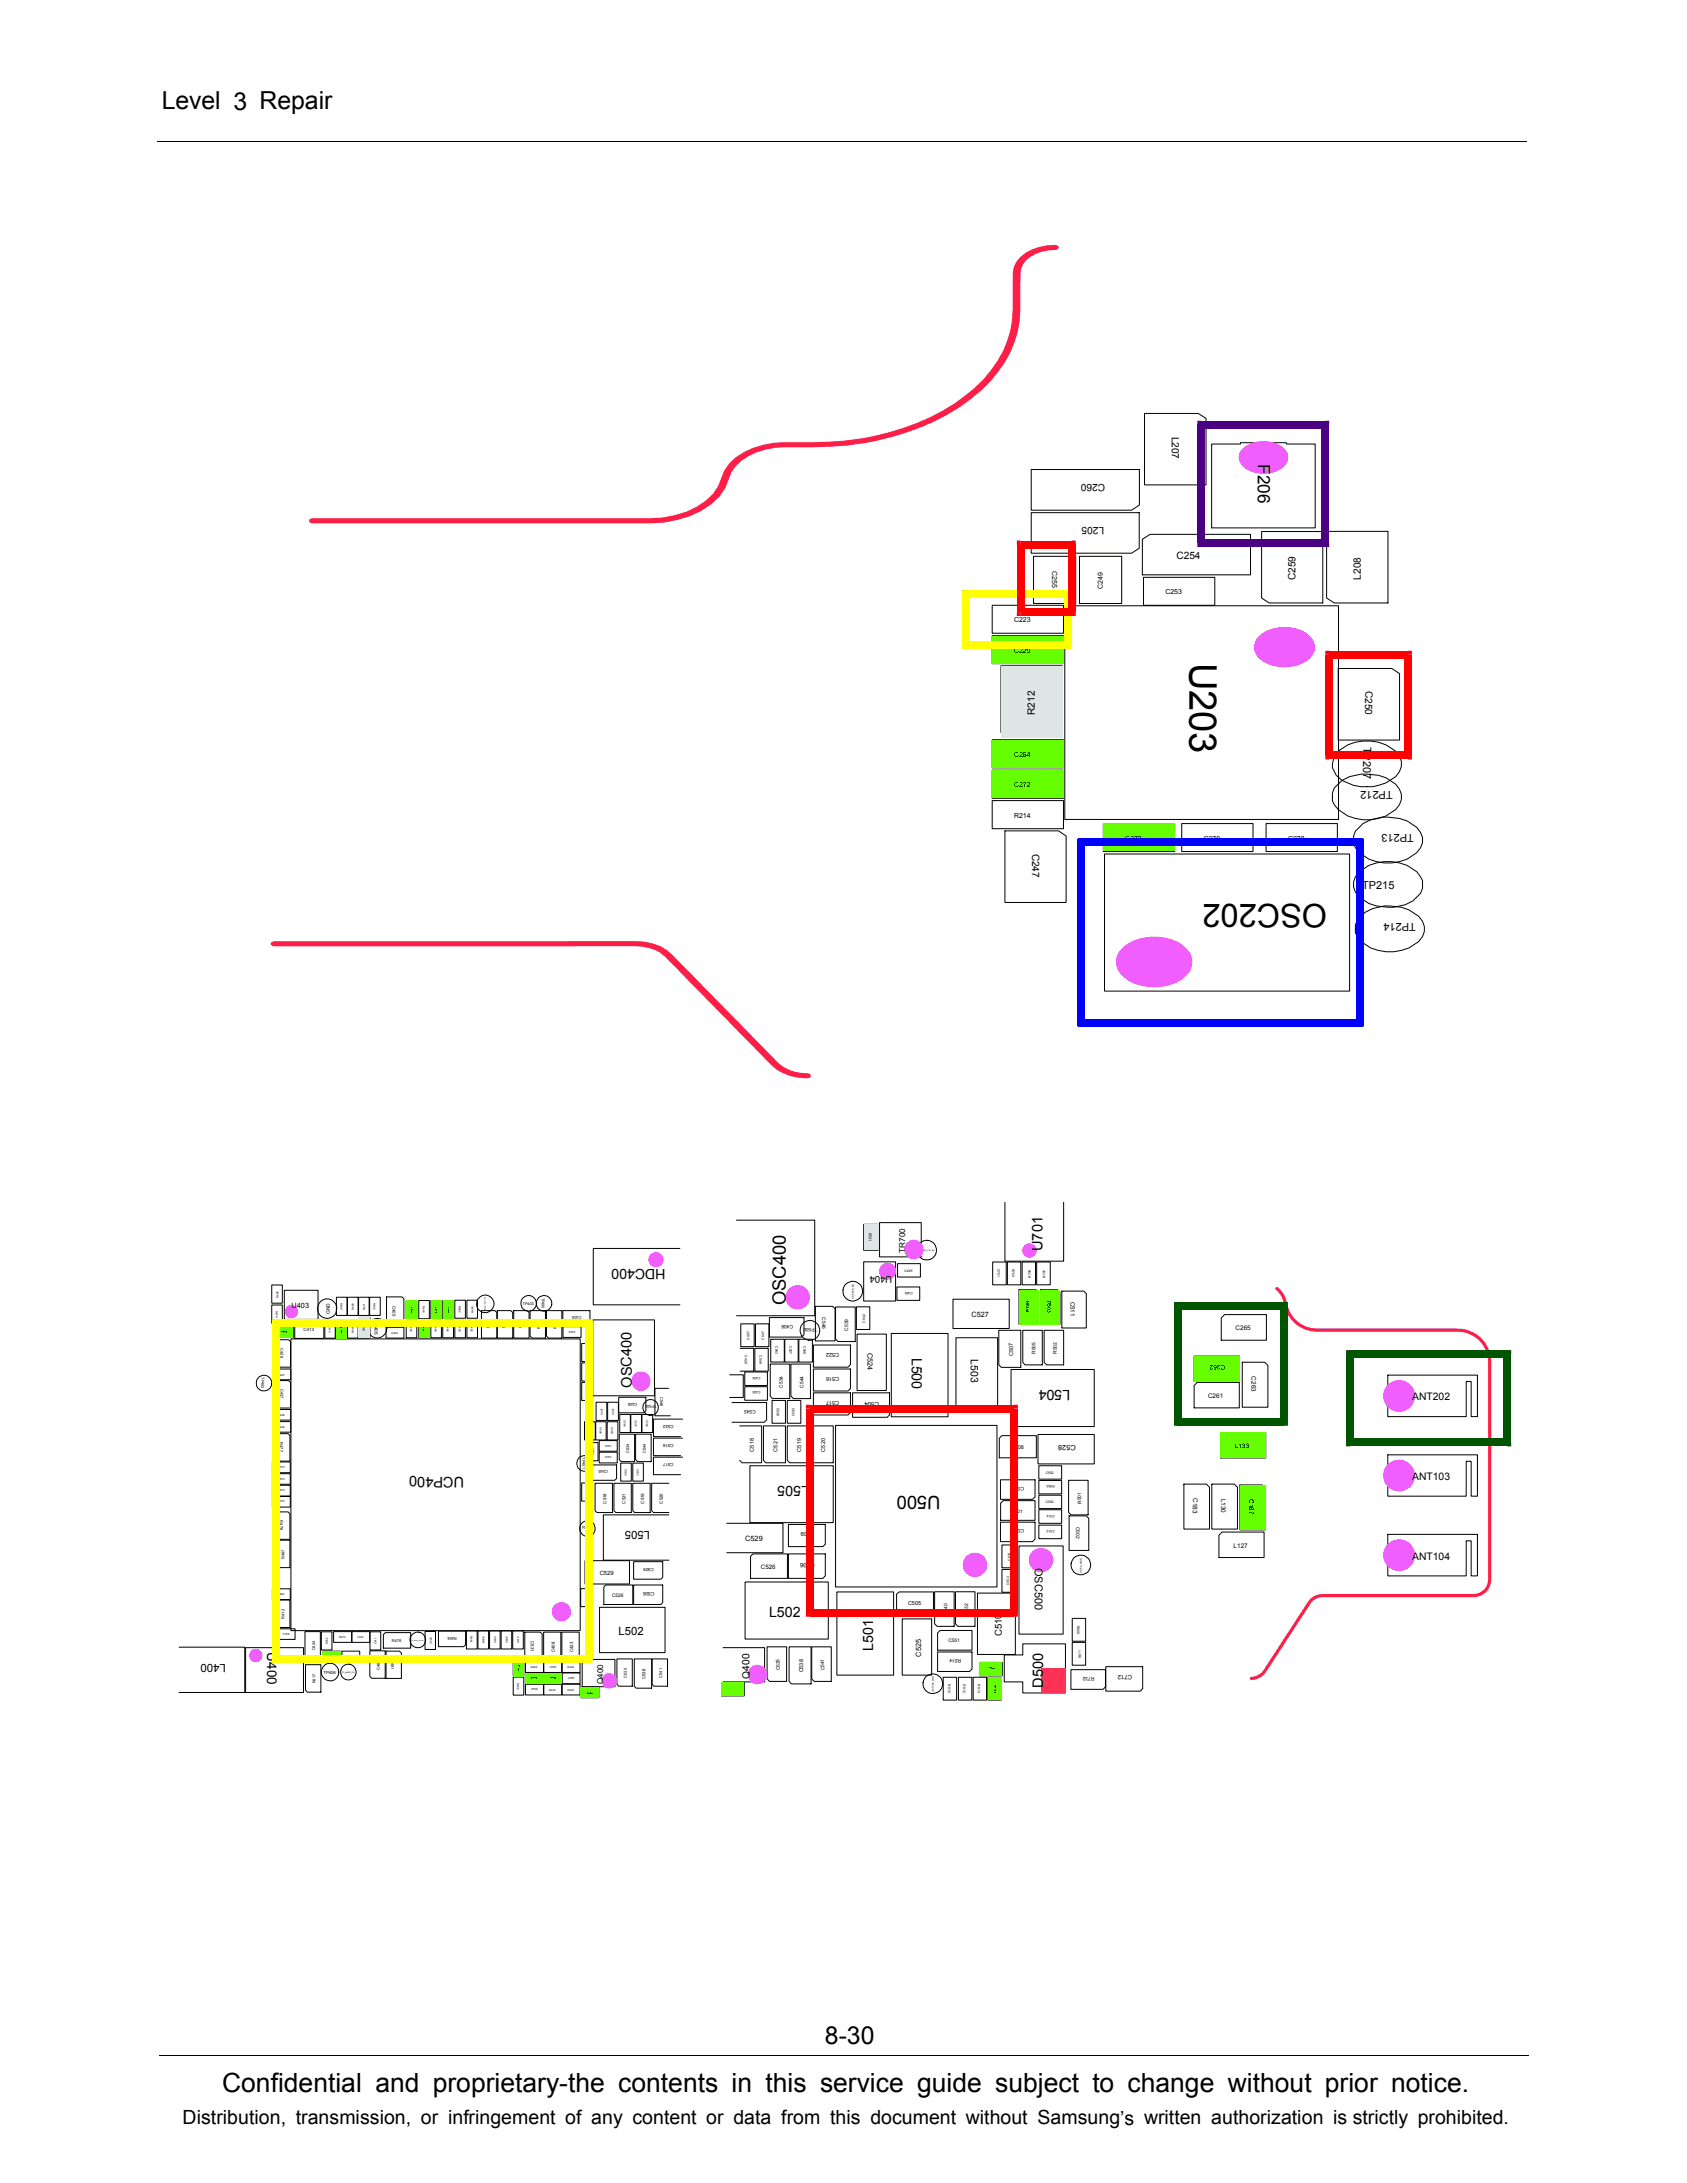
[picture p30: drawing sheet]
<svg xmlns="http://www.w3.org/2000/svg" width="216mm" height="279mm" viewBox="0 0 216 279" stroke-linecap="round" stroke-linejoin="round" font-family="sans-serif">
<defs><g id="words">
<text font-size="4.9" x="152.3" y="84.8" transform="rotate(90 152.3 84.8)">U203</text>
<text font-size="4.2" x="169.8" y="115.8" transform="rotate(-180 169.8 115.8)">OSC202</text>
<text font-size="3.4" x="28.4" y="267.7">Confidential and proprietary-the contents in this service guide subject to change without prior notice.</text>
<g font-size="3.2">
<text x="20.7" y="14">Level 3 Repair</text>
<text x="105.6" y="261.6">8-30</text>
</g>
<text font-size="2.5" x="23.4" y="271.9">Distribution, transmission, or infringement of any content or data from this document without Samsung’s written authorization is strictly prohibited.</text>
<g font-size="2.4">
<text x="100.6" y="167.1" transform="rotate(-90 100.6 167.1)">OSC400</text>
<text x="120.4" y="191.5" transform="rotate(-180 120.4 191.5)">U500</text>
</g>
<text font-size="2.2" x="161" y="59.4" transform="rotate(90 161 59.4)">F206</text>
<g font-size="1.9">
<text x="133.4" y="160.1" transform="rotate(-90 133.4 160.1)">U701</text>
<text x="80.9" y="177.6" transform="rotate(-90 80.9 177.6)">OSC400</text>
<text x="59.4" y="189" transform="rotate(-180 59.4 189)">UCP400</text>
<text x="133.5" y="216" transform="rotate(-90 133.5 216)">D500</text>
</g>
<g font-size="1.8">
<text x="85.2" y="162.4" transform="rotate(-180 85.2 162.4)">HDC400</text>
<text x="116.7" y="173.8" transform="rotate(90 116.7 173.8)">L500</text>
<text x="137" y="177.9" transform="rotate(-180 137 177.9)">L504</text>
<text x="103.5" y="190.2" transform="rotate(-180 103.5 190.2)">L505</text>
<text x="98.4" y="206.9">L502</text>
<text x="111.7" y="211.3" transform="rotate(-90 111.7 211.3)">L501</text>
</g>
<text font-size="1.7" x="34.2" y="211.5" transform="rotate(90 34.2 211.5)">U400</text>
<g font-size="1.5">
<text x="83.2" y="196" transform="rotate(-180 83.2 196)">L505</text>
<text x="79.2" y="209.3">L502</text>
<text x="28.9" y="212.9" transform="rotate(-180 28.9 212.9)">L400</text>
</g>
<g font-size="1.4">
<text x="174.5" y="95.6" transform="rotate(90 174.5 95.6)">T</text>
<text x="174.5" y="97.4" transform="rotate(90 174.5 97.4)">207</text>
<text x="174.5" y="96.4" transform="rotate(90 174.5 96.4)">P</text>
<text x="178.2" y="101.2" transform="rotate(-180 178.2 101.2)">TP212</text>
<text x="181" y="106.7" transform="rotate(-180 181 106.7)">TP213</text>
<text x="174.3" y="113.8">TP215</text>
<text x="181.2" y="118.1" transform="rotate(-180 181.2 118.1)">TP214</text>
<text x="132.4" y="200.6" transform="rotate(90 132.4 200.6)">OSC500</text>
</g>
<g font-size="1.3">
<text x="150" y="55.9" transform="rotate(90 150 55.9)">L207</text>
<text x="141.5" y="61.9" transform="rotate(-180 141.5 61.9)">C260</text>
<text x="141.3" y="67.5" transform="rotate(-180 141.3 67.5)">L205</text>
<text x="150.6" y="71.5">C254</text>
<text x="165.8" y="74.3" transform="rotate(-90 165.8 74.3)">C259</text>
<text x="174.1" y="74.2" transform="rotate(-90 174.1 74.2)">L208</text>
<text x="174.8" y="88.4" transform="rotate(90 174.8 88.4)">C250</text>
<text x="132.4" y="91.5" transform="rotate(-90 132.4 91.5)">R212</text>
<text x="132.1" y="109.2" transform="rotate(90 132.1 109.2)">C247</text>
<text x="124.2" y="174" transform="rotate(90 124.2 174)">L503</text>
<text x="180.7" y="179.2">ANT202</text>
<text x="180.7" y="189.4">ANT103</text>
<text x="180.7" y="199.6">ANT104</text>
<text x="95.9" y="214.8" transform="rotate(-90 95.9 214.8)">Q400</text>
</g>
<g font-size="1.2">
<text x="114.2" y="163.3" transform="rotate(-180 114.2 163.3)">U404</text>
<text x="128.2" y="209.4" transform="rotate(-90 128.2 209.4)">C510</text>
</g>
<g font-size="1">
<text x="115.8" y="160.4" transform="rotate(-90 115.8 160.4)">TR700</text>
<text x="77.2" y="215.5" transform="rotate(-90 77.2 215.5)">Q400</text>
</g>
<g font-size=".9">
<text x="134.7" y="73.1" transform="rotate(90 134.7 73.1)">C255</text>
<text x="141.2" y="75.4" transform="rotate(-90 141.2 75.4)">C249</text>
<text x="149.1" y="76.1">C253</text>
<text x="129.8" y="79.6">C223</text>
<text x="129.8" y="83.5">C229</text>
<text x="129.8" y="96.9">C264</text>
<text x="129.8" y="100.8">C272</text>
<text x="129.8" y="104.6">R214</text>
<text x="144" y="107.6">C273</text>
<text x="154.1" y="107.6">C279</text>
<text x="164.8" y="107.6">C278</text>
<text x="37.3" y="167.4">U403</text>
<text x="111" y="173.1" transform="rotate(90 111 173.1)">C524</text>
<text x="124.3" y="168.6">C527</text>
<text x="137.7" y="185" transform="rotate(-180 137.7 185)">C528</text>
<text x="95.4" y="197.3">C529</text>
<text x="117.9" y="212" transform="rotate(-90 117.9 212)">C525</text>
</g>
<g font-size=".8">
<text x="137" y="166.6" transform="rotate(90 137 166.6)">C511</text>
<text x="158.1" y="170.2">C265</text>
<text x="112.5" y="179.4" transform="rotate(-180 112.5 179.4)">C504</text>
<text x="154.6" y="178.9">C261</text>
<text x="156.8" y="174.7" transform="rotate(-180 156.8 174.7)">C262</text>
<text x="160.2" y="176.2" transform="rotate(90 160.2 176.2)">C263</text>
<text x="158.1" y="185.3">L133</text>
<text x="152.7" y="191.8" transform="rotate(90 152.7 191.8)">C183</text>
<text x="156.3" y="191.8" transform="rotate(90 156.3 191.8)">L130</text>
<text x="159.9" y="191.9" transform="rotate(90 159.9 191.9)">C187</text>
<text x="97.4" y="200.8">C526</text>
<text x="104.3" y="200" transform="rotate(-180 104.3 200)">C506</text>
<text x="157.9" y="198.1">L127</text>
<text x="144.9" y="214.4" transform="rotate(-180 144.9 214.4)">C712</text>
</g>
<g font-size=".7">
<text x="107.4" y="173.2" transform="rotate(-180 107.4 173.2)">C522</text>
<text x="129.6" y="173.5" transform="rotate(-90 129.6 173.5)">C507</text>
<text x="107.4" y="179.3" transform="rotate(-180 107.4 179.3)">C517</text>
<text x="107.4" y="176.2" transform="rotate(-180 107.4 176.2)">C516</text>
<text x="96.5" y="185.8" transform="rotate(-90 96.5 185.8)">C518</text>
<text x="99.5" y="185.8" transform="rotate(-90 99.5 185.8)">C521</text>
<text x="102.6" y="185.8" transform="rotate(-90 102.6 185.8)">C519</text>
<text x="105.6" y="185.8" transform="rotate(-90 105.6 185.8)">C520</text>
<text x="129.3" y="185.5">C508</text>
<text x="104.2" y="196.1" transform="rotate(-180 104.2 196.1)">C509</text>
<text x="76.8" y="201.6">C529</text>
<text x="116.2" y="205.5">C505</text>
<text x="102.8" y="214.1" transform="rotate(-90 102.8 214.1)">C538</text>
</g>
<g font-size=".6">
<text x="50.2" y="167.1" transform="rotate(90 50.2 167.1)">C405</text>
<text x="131.3" y="166.5" transform="rotate(90 131.3 166.5)">R504</text>
<text x="134" y="166.5" transform="rotate(90 134 166.5)">R503</text>
<text x="38.9" y="170.4">C413</text>
<text x="42.2" y="168.2" transform="rotate(-90 42.2 168.2)">GND</text>
<text x="47.9" y="169.1" transform="rotate(90 47.9 169.1)">TP405</text>
<text x="101.5" y="169.5" transform="rotate(-180 101.5 169.5)">C406</text>
<text x="104.2" y="169.9" transform="rotate(-180 104.2 169.9)">P500</text>
<text x="104.6" y="169.9" transform="rotate(-180 104.6 169.9)">T</text>
<text x="105.2" y="168.6" transform="rotate(90 105.2 168.6)">C546</text>
<text x="108.6" y="170.3" transform="rotate(-90 108.6 170.3)">C539</text>
<text x="132.5" y="173.3" transform="rotate(-90 132.5 173.3)">R505</text>
<text x="135.3" y="173.3" transform="rotate(-90 135.3 173.3)">R502</text>
<text x="100.2" y="177.6" transform="rotate(-90 100.2 177.6)">C534</text>
<text x="102.8" y="177.6" transform="rotate(-90 102.8 177.6)">C544</text>
<text x="86.2" y="184.8" transform="rotate(-180 86.2 184.8)">C516</text>
<text x="86.2" y="182.4" transform="rotate(-180 86.2 182.4)">C522</text>
<text x="96.7" y="180.4" transform="rotate(-180 96.7 180.4)">C545</text>
<text x="86.2" y="187.3" transform="rotate(-180 86.2 187.3)">C517</text>
<text x="131.1" y="190.3" transform="rotate(-180 131.1 190.3)">C503</text>
<text x="77.6" y="192.4" transform="rotate(-90 77.6 192.4)">C518</text>
<text x="80" y="192.4" transform="rotate(-90 80 192.4)">C521</text>
<text x="82.4" y="192.4" transform="rotate(-90 82.4 192.4)">C519</text>
<text x="84.8" y="192.4" transform="rotate(-90 84.8 192.4)">C520</text>
<text x="129.4" y="193.6">C501</text>
<text x="131.1" y="195.7" transform="rotate(-180 131.1 195.7)">C513</text>
<text x="137.7" y="195.4" transform="rotate(90 137.7 195.4)">C502</text>
<text x="138.4" y="192.5" transform="rotate(-90 138.4 192.5)">R501</text>
<text x="83.7" y="200.7" transform="rotate(-180 83.7 200.7)">C509</text>
<text x="83.8" y="203.8" transform="rotate(-180 83.8 203.8)">C506</text>
<text x="78.3" y="204.4">C526</text>
<text x="121.2" y="206.8" transform="rotate(-90 121.2 206.8)">C540</text>
<text x="123.9" y="206.8" transform="rotate(-90 123.9 206.8)">C532</text>
<text x="67.9" y="210" transform="rotate(90 67.9 210)">C531</text>
<text x="71" y="211.5" transform="rotate(-90 71 211.5)">C408</text>
<text x="73.4" y="211.5" transform="rotate(-90 73.4 211.5)">C423</text>
<text x="82.6" y="214.9" transform="rotate(-90 82.6 214.9)">C538</text>
<text x="99.8" y="213.8" transform="rotate(-90 99.8 213.8)">C535</text>
<text x="105.5" y="213.8" transform="rotate(-90 105.5 213.8)">C541</text>
<text x="121.4" y="210.2">C551</text>
<text x="123" y="212.3" transform="rotate(-180 123 212.3)">R514</text>
<text x="140.1" y="214.6" transform="rotate(-180 140.1 214.6)">R732</text>
</g>
<g font-size=".5">
<text x="111.2" y="157.8" transform="rotate(90 111.2 157.8)">R721</text>
<text x="66.9" y="167">TP403</text>
<text x="69.3" y="166.1" transform="rotate(90 69.3 166.1)">TP400</text>
<text x="35.9" y="172.6" transform="rotate(90 35.9 172.6)">C426</text>
<text x="62.3" y="168.8" transform="rotate(90 62.3 168.8)">R455</text>
<text x="64.3" y="168.8" transform="rotate(90 64.3 168.8)">C455</text>
<text x="66.4" y="168.8" transform="rotate(90 66.4 168.8)">C461</text>
<text x="69.1" y="169.8" transform="rotate(-90 69.1 169.8)">463</text>
<text x="69.1" y="170.1" transform="rotate(-90 69.1 170.1)">R</text>
<text x="71.2" y="169.8" transform="rotate(-90 71.2 169.8)">466</text>
<text x="71.2" y="170.1" transform="rotate(-90 71.2 170.1)">R</text>
<text x="74.4" y="168.4" transform="rotate(-180 74.4 168.4)">C435</text>
<text x="33.5" y="176.3" transform="rotate(90 33.5 176.3)">TP402</text>
<text x="35.9" y="177.8" transform="rotate(90 35.9 177.8)">C437</text>
<text x="81.6" y="179.5" transform="rotate(-180 81.6 179.5)">C406</text>
<text x="83.7" y="179.9" transform="rotate(-180 83.7 179.9)">P500</text>
<text x="84" y="179.9" transform="rotate(-180 84 179.9)">T</text>
<text x="84.5" y="178.8" transform="rotate(90 84.5 178.8)">C546</text>
<text x="35.8" y="184.6" transform="rotate(90 35.8 184.6)">R477</text>
<text x="80.5" y="185.9" transform="rotate(-90 80.5 185.9)">C534</text>
<text x="82.6" y="185.9" transform="rotate(-90 82.6 185.9)">C544</text>
<text x="74.5" y="186.5" transform="rotate(90 74.5 186.5)">TP401</text>
<text x="77.8" y="188.2" transform="rotate(-180 77.8 188.2)">C545</text>
<text x="35.8" y="194.6" transform="rotate(90 35.8 194.6)">R476</text>
<text x="74.8" y="195.3" transform="rotate(-180 74.8 195.3)">4</text>
<text x="75.9" y="195.3" transform="rotate(-180 75.9 195.3)">TP40</text>
<text x="36.4" y="199.5" transform="rotate(-90 36.4 199.5)">R467</text>
<text x="36.4" y="207.2" transform="rotate(-90 36.4 207.2)">R412</text>
<text x="58.5" y="209.5" transform="rotate(-180 58.5 209.5)">R458</text>
<text x="40.3" y="211.2" transform="rotate(-90 40.3 211.2)">C424</text>
<text x="40.4" y="215.5" transform="rotate(-90 40.4 215.5)">R417</text>
<text x="41.4" y="214.2">TP406</text>
<text x="48.6" y="213.7" transform="rotate(-90 48.6 213.7)">C46</text>
<text x="48.6" y="212.8" transform="rotate(-90 48.6 212.8)">2</text>
<text x="50.1" y="212.4" transform="rotate(90 50.1 212.4)">R481</text>
<text x="50.2" y="210.2">R478</text>
<text x="80.2" y="214.7" transform="rotate(-90 80.2 214.7)">C535</text>
<text x="84.7" y="214.7" transform="rotate(-90 84.7 214.7)">C541</text>
</g>
<g font-size=".4">
<text x="115.8" y="162.8">C465</text>
<text x="116.8" y="165.3" transform="rotate(-180 116.8 165.3)">C464</text>
<text x="127.7" y="162.4" transform="rotate(90 127.7 162.4)">C701</text>
<text x="129.5" y="162.4" transform="rotate(90 129.5 162.4)">R704</text>
<text x="131.9" y="163.5" transform="rotate(-90 131.9 163.5)">R708</text>
<text x="133.8" y="163.5" transform="rotate(-90 133.8 163.5)">R707</text>
<text x="46.4" y="169.4" transform="rotate(90 46.4 169.4)">R4</text>
<text x="46.4" y="169.9" transform="rotate(90 46.4 169.9)">40</text>
<text x="95.3" y="173.5" transform="rotate(90 95.3 173.5)">C428</text>
<text x="95.9" y="171.5" transform="rotate(-90 95.9 171.5)">C407</text>
<text x="97.2" y="173.5" transform="rotate(90 97.2 173.5)">C549</text>
<text x="97.8" y="171.5" transform="rotate(-90 97.8 171.5)">C547</text>
<text x="99.3" y="172.3" transform="rotate(90 99.3 172.3)">C543</text>
<text x="101" y="172.3" transform="rotate(90 101 172.3)">C537</text>
<text x="102.8" y="172.3" transform="rotate(90 102.8 172.3)">C548</text>
<text x="110.7" y="169.3" transform="rotate(-90 110.7 169.3)">C542</text>
<text x="97.3" y="176.2" transform="rotate(-180 97.3 176.2)">C434</text>
<text x="97.3" y="178.1" transform="rotate(-180 97.3 178.1)">C433</text>
<text x="99.4" y="180.1" transform="rotate(90 99.4 180.1)">C536</text>
<text x="101.4" y="180.1" transform="rotate(90 101.4 180.1)">C533</text>
<text x="133.8" y="188.6">C552</text>
<text x="135" y="190.1" transform="rotate(-180 135 190.1)">R500</text>
<text x="133.8" y="192.4">C500</text>
<text x="135" y="195.8" transform="rotate(-180 135 195.8)">C512</text>
<text x="135" y="193.9" transform="rotate(-180 135 193.9)">C514</text>
<text x="128.8" y="201.8" transform="rotate(90 128.8 201.8)">C523</text>
<text x="129.3" y="199.7" transform="rotate(-90 129.3 199.7)">C515</text>
<text x="137.8" y="208" transform="rotate(90 137.8 208)">R509</text>
<text x="121.3" y="215.6" transform="rotate(90 121.3 215.6)">R510</text>
<text x="123.3" y="215.6" transform="rotate(90 123.3 215.6)">R512</text>
<text x="125.2" y="215.6" transform="rotate(90 125.2 215.6)">R513</text>
<text x="127.4" y="213.4" transform="rotate(-180 127.4 213.4)">R507</text>
<text x="138.3" y="212.2" transform="rotate(-90 138.3 212.2)">R511</text>
<text x="127.5" y="216.7" transform="rotate(-90 127.5 216.7)">C530</text>
</g>
<g font-size=".3">
<text x="35.3" y="167.7" transform="rotate(90 35.3 167.7)">R479</text>
<text x="35.6" y="166.1" transform="rotate(-90 35.6 166.1)">R480</text>
<text x="43.6" y="166.8" transform="rotate(90 43.6 166.8)">R439</text>
<text x="45.3" y="167.6" transform="rotate(-90 45.3 167.6)">R460</text>
<text x="46.7" y="167.6" transform="rotate(-90 46.7 167.6)">R471</text>
<text x="47.8" y="166.8" transform="rotate(90 47.8 166.8)">R438</text>
<text x="54.1" y="167.2" transform="rotate(90 54.1 167.2)">R443</text>
<text x="58.7" y="167.1" transform="rotate(90 58.7 167.1)">R482</text>
<text x="60.6" y="168" transform="rotate(-90 60.6 168)">R483</text>
<text x="109.3" y="166.2" transform="rotate(-90 109.3 166.2)">AP_PMIC_EN</text>
<text x="36.8" y="170.3" transform="rotate(-180 36.8 170.3)">R464</text>
<text x="42.1" y="169.9" transform="rotate(90 42.1 169.9)">412</text>
<text x="42.1" y="169.7" transform="rotate(90 42.1 169.7)">C</text>
<text x="43.8" y="170.6" transform="rotate(-90 43.8 170.6)">R431</text>
<text x="45.3" y="170.6" transform="rotate(-90 45.3 170.6)">R441</text>
<text x="50.1" y="170.7">C400</text>
<text x="52.5" y="169.9" transform="rotate(90 52.5 169.9)">450</text>
<text x="52.5" y="169.6" transform="rotate(90 52.5 169.6)">R</text>
<text x="52.8" y="168.1" transform="rotate(-90 52.8 168.1)">R446</text>
<text x="54.1" y="169.6" transform="rotate(90 54.1 169.6)">R447</text>
<text x="55.6" y="169.9" transform="rotate(90 55.6 169.9)">449</text>
<text x="55.6" y="169.6" transform="rotate(90 55.6 169.6)">R</text>
<text x="56" y="168.1" transform="rotate(-90 56 168.1)">R445</text>
<text x="57.2" y="169.6" transform="rotate(90 57.2 169.6)">R448</text>
<text x="57.5" y="168.1" transform="rotate(-90 57.5 168.1)">R444</text>
<text x="58.7" y="169.9" transform="rotate(90 58.7 169.9)">430</text>
<text x="58.7" y="169.6" transform="rotate(90 58.7 169.6)">C</text>
<text x="60.3" y="169.6" transform="rotate(90 60.3 169.6)">C432</text>
<text x="73.7" y="170.3" transform="rotate(-180 73.7 170.3)">C436</text>
<text x="35.6" y="176.1">C427</text>
<text x="75" y="175.2" transform="rotate(90 75 175.2)">R465</text>
<text x="75" y="177.6" transform="rotate(90 75 177.6)">C458</text>
<text x="35.6" y="181.2">C438</text>
<text x="35.6" y="182.8">C449</text>
<text x="76.8" y="182.7" transform="rotate(90 76.8 182.7)">C428</text>
<text x="77.1" y="181.1" transform="rotate(-90 77.1 181.1)">C407</text>
<text x="78.2" y="182.7" transform="rotate(90 78.2 182.7)">C549</text>
<text x="78.3" y="184.9" transform="rotate(-180 78.3 184.9)">C434</text>
<text x="78.6" y="181.1" transform="rotate(-90 78.6 181.1)">C547</text>
<text x="79.8" y="181.8" transform="rotate(90 79.8 181.8)">C543</text>
<text x="81.3" y="181.8" transform="rotate(90 81.3 181.8)">C537</text>
<text x="82.7" y="181.8" transform="rotate(90 82.7 181.8)">C548</text>
<text x="35.8" y="190.6" transform="rotate(-180 35.8 190.6)">9</text>
<text x="35.8" y="189.1" transform="rotate(-180 35.8 189.1)">0</text>
<text x="36.4" y="190.6" transform="rotate(-180 36.4 190.6)">C45</text>
<text x="36.4" y="189.1" transform="rotate(-180 36.4 189.1)">C46</text>
<text x="36.4" y="187.6" transform="rotate(-180 36.4 187.6)">C448</text>
<text x="76" y="186.2" transform="rotate(-90 76 186.2)">C550</text>
<text x="78.3" y="186.4" transform="rotate(-180 78.3 186.4)">C433</text>
<text x="79.9" y="188" transform="rotate(90 79.9 188)">C536</text>
<text x="81.5" y="188" transform="rotate(90 81.5 188)">C533</text>
<text x="35.8" y="192" transform="rotate(-180 35.8 192)">1</text>
<text x="36.4" y="192" transform="rotate(-180 36.4 192)">C43</text>
<text x="138.5" y="201.3" transform="rotate(-90 138.5 201.3)">AP_PS_HOLD</text>
<text x="35.6" y="204.2">R469</text>
<text x="37.1" y="209" transform="rotate(-180 37.1 209)">R414</text>
<text x="43.4" y="209.7">R470</text>
<text x="45.7" y="209.7">C414</text>
<text x="60.2" y="209.4" transform="rotate(90 60.2 209.4)">R461</text>
<text x="75.2" y="204.9" transform="rotate(-90 75.2 204.9)">C425</text>
<text x="42" y="210.5" transform="rotate(-90 42 210.5)">R454</text>
<text x="42" y="212.2">R415</text>
<text x="44.4" y="212.2">R453</text>
<text x="48.2" y="210.5" transform="rotate(-90 48.2 210.5)">C411</text>
<text x="55.2" y="210.4" transform="rotate(-90 55.2 210.4)">C429</text>
<text x="62" y="210.3" transform="rotate(-90 62 210.3)">R459</text>
<text x="63.5" y="210.3" transform="rotate(-90 63.5 210.3)">C456</text>
<text x="65" y="210.3" transform="rotate(-90 65 210.3)">C409</text>
<text x="66.2" y="215.4" transform="rotate(90 66.2 215.4)">R435</text>
<text x="66.5" y="210.3" transform="rotate(-90 66.5 210.3)">C410</text>
<text x="66.5" y="213.8" transform="rotate(-90 66.5 213.8)">R426</text>
<text x="67.9" y="213.5">R436</text>
<text x="68.8" y="214.7" transform="rotate(-180 68.8 214.7)">R428</text>
<text x="71.2" y="213.2" transform="rotate(-180 71.2 213.2)">R437</text>
<text x="71.2" y="214.7" transform="rotate(-180 71.2 214.7)">R424</text>
<text x="72.6" y="213.5">R429</text>
<text x="73.5" y="214.7" transform="rotate(-180 73.5 214.7)">R427</text>
<text x="68.8" y="216.1" transform="rotate(-180 68.8 216.1)">R432</text>
<text x="70.3" y="216.4">R433</text>
<text x="72.6" y="216.4">R425</text>
<text x="75.1" y="216.8">R434</text>
<text x="119.5" y="216.6" transform="rotate(-90 119.5 216.6)">VIBTONE_PWM</text>
</g>
<g font-size=".2">
<text x="117.6" y="160.1">TP_USB_OTG_EN</text>
<text x="62" y="166" transform="rotate(90 62 166)">AP_JTAG_RTCK</text>
<text x="43.8" y="214.1">TP_eMMC_EN</text>
</g>
</g></defs>
<g fill="none" stroke="#000" stroke-width=".13">
<path d="M20.2 18.1h175.3M146.5 52.9h6.9l.9 .7v8.5h-7.8zM155.1 56.8h3.6v-.1h5.9v.1h3.7v10.8h-13.2zM127 77.5h9.1v3.5h-9.1zM132 60.1h13.8v4.5l-1 .7h-12.8zM132 65.6h13.8v4.6l-1 .6h-12.8zM132.3 71.2h5.4v6h-5.4zM136.3 77.5h35v27.4h-35zM138.2 71.2h5.4v6h-5.4zM146.2 69l1-.6h12.8v5.2h-13.8zM146.3 73.9h9.2v3.6h-9.2zM161.5 68h7.8v9.2h-6.9l-.9-.7z"/>
<path d="M169.8 68h7.8v9.2h-6.8l-1-.7zM127 81.4h9.1v3.5h-9.1zM127 94.7h9.1v3.6h-9.1zM127 98.6h9.1v3.6h-9.1zM128.1 85.2h7.9v9.2h-6.9l-1-.7zM171.3 85.6h6.8l1 .6v8.5h-7.8zM171.3 96.1a5.8 5.8 0 0 1 7.3 0 2.15 2.15 0 0 1 0 3.3 6 6 0 0 1-6.9 .5 2.27 2.27 0 0 1-.4-3.8zM127 102.5h9.1v3.6h-9.1zM128.6 106.3h6.9l.9 .7v8.5h-7.8zM141.2 105.4h9.1v3.6h-9.1zM141.4 109.3h31.3v17.6h-31.3zM151.2 105.4h9.2v3.6h-9.2z"/>
<path d="M162 105.4h9.2v3.6h-9.2zM170.8 100.9a4.8 4.8 0 0 1 4.1-1.8 4.7 4.7 0 0 1 4.2 1.9 2.07 2.07 0 0 1-.5 2.6 5.8 5.8 0 0 1-7.3 0 2.04 2.04 0 0 1-.8-2.1zM173.5 106.4a4.8 4.8 0 0 1 4.1-1.8 4.7 4.7 0 0 1 4.2 2 2 2 0 0 1-.5 2.5 5.7 5.7 0 0 1-7.3 0 2.03 2.03 0 0 1-.8-2.1zM173.7 117.8a4.8 4.8 0 0 1 4.2-1.8 4.9 4.9 0 0 1 4.2 1.9 2.08 2.08 0 0 1-.6 2.6 5.8 5.8 0 0 1-7.3 0 2.11 2.11 0 0 1-.5-2.7zM174 111.6a5.8 5.8 0 0 1 7.3 0 2.11 2.11 0 0 1 .5 2.7 4.8 4.8 0 0 1-4.2 1.8 4.7 4.7 0 0 1-4.1-1.9 2.08 2.08 0 0 1 .5-2.6zM20.4 263h175.3"/>
</g>
<path d="M135 31.7a5.3 5.3 0 0 0-4.5 2l-.3 .6-.1 .6v4.8a13.3 13.3 0 0 1-3.8 9 26.1 26.1 0 0 1-12.3 6.9 34.9 34.9 0 0 1-9.9 1.3h-3.6a9.1 9.1 0 0 0-6.8 2.6l-.6 .9-.3 .8a6.3 6.3 0 0 1-3.4 3.9 13.5 13.5 0 0 1-6.3 1.6h-43.1M35.1 120.8h46.3a6.1 6.1 0 0 1 4.1 1.5l13.7 13.9a5.8 5.8 0 0 0 4.1 1.5" fill="none" stroke="#ff1e46" stroke-width=".8"/>
<g fill="#65ff00">
<path d="M127 81.4h9.1v3.5h-9.1z"/>
<path d="M127 94.7h9.1v3.6h-9.1z"/>
<path d="M127 98.6h9.1v3.6h-9.1z"/>
<path d="M141.2 105.4h9.1v3.6h-9.1z"/>
</g>
<g fill="#f15eff">
<path d="M158.9 57.5a4.2 4.2 0 0 1 5.5 0 1.6 1.6 0 0 1-.4 2.5 4.2 4.2 0 0 1-5.1-.4 1.51 1.51 0 0 1 0-2.1z"/>
<path d="M143.8 121.2a6.5 6.5 0 0 1 7.9 0 2.4 2.4 0 0 1 0 3.8 6.5 6.5 0 0 1-6.2 1 3.8 3.8 0 0 1-2.6-2.4 2.39 2.39 0 0 1 .9-2.4z"/>
</g>
<path d="M128.1 85.2h7.9v9.2h-7.9z" fill="#dde5e5"/>
<path d="M161.1 81.4a5.1 5.1 0 0 1 6.5 0 1.97 1.97 0 0 1-.4 3.3 5.3 5.3 0 0 1-6.1-.4 1.93 1.93 0 0 1 0-2.9z" fill="#f15eff"/>
<g fill="none" stroke="#000" stroke-width=".13">
<path d="M87 159.8h-11.1v7.2h11.1M34.8 167h1.3v2.4h-1.3zM34.8 164.5h1.3v2.3h-1.3zM34.9 175.2h2.3v1.4h-2.3zM35.2 171.5h1.7l.3 .2v3.3h-2zM35.2 176.7h1.7l.3 .3v3.2h-2zM35.2 169.8h2.3v1.4h-2.3zM36.4 165.1h4.3v3.8h-4.3zM37.2 171.4h37.1v37.3h-37.1zM38 169.1h3.4v2.2h-3.7v-2zM41.6 169h1.3v2.3h-1.3zM43 169h1.3v2.3h-1.3z"/>
<path d="M43.1 166h1.3v2.4h-1.3zM44.5 169h1.3v2.3h-1.3zM44.5 166h1.3v2.4h-1.3zM45.9 168.6h1.4v2.7h-1.4zM45.9 166h1.3v2.4h-1.3zM47.3 166h1.4v2.4h-1.4zM49.4 169.9h2.3v1.4h-2.3zM49.5 166h1.9l.3 .2v3.6h-2.2zM52 168.9h1.3v2.3h-1.3zM52 166.5h1.3v2.3h-1.3zM53.6 166.5h1.3v2.3h-1.3zM53.6 168.9h1.3v2.3h-1.3z"/>
<path d="M55.1 168.9h1.4v2.3h-1.4zM55.1 166.5h1.4v2.3h-1.4zM56.7 166.5h1.3v2.3h-1.3zM56.7 168.9h1.3v2.3h-1.3zM58.2 168.9h1.4v2.3h-1.4zM58.2 166.4h1.4v2.3h-1.4zM59.8 168.9h1.3v2.3h-1.3zM59.8 166.4h1.3v2.3h-1.3zM61.6 167.7h1.7l.3 .3v3.3h-2zM63.6 167.7h1.8l.2 .3v3.3h-2zM65.7 167.7h1.8l.2 .3v3.3h-2zM67.8 167.7h2v3.6h-1.7l-.3-.3z"/>
<path d="M69.9 167.7h2v3.6h-1.7l-.3-.3zM72 167.7h3.5v1.8l-.3 .2h-3.2zM72.1 169.8h2.3v1.4h-2.3zM74.4 176.9h1.4v2.3h-1.4zM74.4 174.4h1.4v2.4h-1.4zM74.4 172h1.4v2.3h-1.4zM75.9 168.9h7.9v9.7h-7.9zM76.3 179.5h1.4v2.3h-1.4zM77.8 179.5h1.3v2.3h-1.3zM79.2 178.8h3.5v1.8l-.3 .2h-3.2zM85.6 177.7h-1.8v3.5h2M34.9 191.5h2.2v1.4h-2.2z"/>
<path d="M34.9 187.1h2.2v1.4h-2.2zM34.9 190.1h2.2v1.4h-2.2zM34.9 188.6h2.2v1.4h-2.2zM34.9 180.4h2.3v1.4h-2.3zM34.9 181.9h2.3v1.4h-2.3zM35.1 193.5h1.8l.2 .3v3.2h-2zM35.1 183.5h1.8l.2 .2v3.3h-2zM35.1 197.1h2v3.5h-1.7l-.3-.2zM74.4 189.8h1.4v2.3h-1.4zM74.8 182h1.4v2.3h-1.4zM74.9 199.7h5.7v3h-5.7zM75.2 184.6h1.3v2.4h-1.3z"/>
<path d="M75.4 187.5h3.5v1.7l-.2 .3h-3.3zM76.2 189.8h2.2v3.8h-2l-.2-.2zM76.2 182h1.4v2.3h-1.4zM76.7 185.9h2.3v1.3h-2.3zM76.7 184.4h2.3v1.3h-2.3zM77.7 182h1.4v2.3h-1.4zM78.6 189.8h2.2v3.8h-2l-.2-.2zM79.2 183.6h2v3.5h-1.7l-.3-.3zM79.3 181h1.4v2.3h-1.4zM79.4 187.3h1.4v2.3h-1.4zM80.7 181h1.4v2.3h-1.4zM81 187.3h1.3v2.3h-1.3z"/>
<path d="M81 189.8h2.2v3.8h-2l-.2-.2zM81.1 199.9h3.7v2l-.2 .2h-3.5zM81.3 183.6h2v3.5h-1.7l-.3-.3zM82.1 181h1.4v2.3h-1.4zM85.6 189.8h-2.2v3.6l.2 .2h2M85.6 193.9h-8.4v5.8h8.4M87.4 184.1h-3.8v2.2h3.5M87.4 186.5h-3.8v2.2h3.5M87.4 181.6h-3.8v2.3h3.5M22.9 210.8h8.4v5.8h-8.4M31.4 210.9h7.4v5.7h-7.4zM34.9 203.3h2.2v1.4h-2.2z"/>
<path d="M35.1 204.8h2v3.5h-1.7l-.3-.3zM35.5 208.5h2.3v1.3h-2.3zM39 208.8h2v3.5h-1.7l-.3-.2zM39.1 213.1h2v3.5h-1.8l-.2-.3zM41.1 208.9h1.4v2.3h-1.4zM41.3 211.3h2.3v1.4h-2.3zM42.7 208.8h2.3v1.4h-2.3zM43.8 211.3h2.2v1.4h-2.2zM45 208.8h2.3v1.4h-2.3zM47.3 211.3h2v3.5h-1.7l-.3-.3zM47.3 208.9h1.4v2.3h-1.4zM49.1 209.2l.2-.2h3.3v1.9h-3.5z"/>
<path d="M49.4 211.3h1.7l.3 .3v3.2h-2zM54.4 208.8h1.3v2.3h-1.3zM56.1 208.8h3.5v1.7l-.3 .3h-3.2zM59.7 208.7h1.4v2.4h-1.4zM61.2 208.7h1.3v2.4h-1.3zM62.7 208.7h1.3v2.4h-1.3zM64.1 208.7h1.4v2.4h-1.4zM65.6 208.7h1.4v2.4h-1.4zM65.7 212.2h1.3v2.3h-1.3zM65.7 214.7h1.3v2.3h-1.3zM67.2 208.9h1.9l.3 .2v3.5h-2.2zM67.2 212.7h2.4v1.4h-2.4z"/>
<path d="M67.2 214.1h2.4v1.4h-2.4zM67.2 215.6h2.4v1.3h-2.4zM69.6 208.9h2.2v3.7h-2l-.2-.2zM69.6 214.1h2.3v1.4h-2.3zM69.6 212.7h2.3v1.4h-2.3zM69.6 215.6h2.3v1.3h-2.3zM71.9 208.9h2.2v3.7h-1.9l-.3-.2zM71.9 214.1h2.3v1.4h-2.3zM71.9 215.6h2.3v1.3h-2.3zM71.9 212.7h2.3v1.4h-2.3zM74.3 203.3h1.4v2.3h-1.4zM74.3 215.9h2.3v1.4h-2.3z"/>
<path d="M74.5 212.4h4.2v3.5h-4.2zM76.7 205.7h8.4v5.8h-8.4zM77.5 202.9h3.5v2.5h-3.7v-2.3zM79 212.3h1.9v3.5h-1.7l-.2-.2zM81.1 202.9h3.7v2.2l-.2 .3h-3.5zM81.2 212.3h2.2v3.8h-2l-.2-.3zM83.5 212.3h1.9v3.5h-1.7l-.2-.2z"/>
<circle cx="33.8" cy="177" r="1.01"/>
<circle cx="41.9" cy="167.5" r="1.24"/>
<circle cx="48.3" cy="170" r="1.24"/>
<circle cx="62.1" cy="166.9" r="1.12"/>
<circle cx="67.7" cy="166.8" r="1"/>
<circle cx="69.6" cy="166.8" r="1"/>
<circle cx="74.8" cy="187.3" r="1.01"/>
<circle cx="75.2" cy="195.6" r="1"/>
<circle cx="83.2" cy="180.1" r="1.01"/>
<circle cx="42.2" cy="214" r="1.12"/>
<circle cx="44.6" cy="214" r="1.01"/>
<circle cx="53.5" cy="209.9" r="1.01"/>
</g>
<g fill="#f15eff">
<circle cx="83.9" cy="161.2" r=".99"/>
<circle cx="82" cy="176.8" r="1.24"/>
<circle cx="78" cy="215.1" r="1"/>
</g>
<g fill="#65ff00">
<path d="M41.3 211.3h2.3v1.4h-2.3z"/>
<path d="M69.6 214.1h2.3v1.4h-2.3z"/>
<path d="M65.7 212.2h1.3v2.3h-1.3z"/>
<path d="M67.2 214.1h2.4v1.4h-2.4z"/>
<path d="M43 169h1.3v2.3h-1.3z"/>
<path d="M74.3 215.9h2.3v1.4h-2.3z"/>
</g>
<path d="M45.9 168.6h1.5v2.7h-1.5z" fill="#dde5e5"/>
<g fill="#65ff00">
<path d="M56.7 166.5h1.3v2.3h-1.3z"/>
<path d="M55.1 166.5h1.4v2.3h-1.4z"/>
<path d="M52 166.5h1.3v2.3h-1.3z"/>
<path d="M53.6 168.9h1.3v2.3h-1.3z"/>
<path d="M35.2 169.8h2.3v1.4h-2.3z"/>
</g>
<g fill="#f15eff">
<circle cx="32.7" cy="211.9" r=".87"/>
<circle cx="37.3" cy="167.9" r=".86"/>
<circle cx="71.9" cy="206.3" r="1.24"/>
</g>
<g fill="none" stroke="#000" stroke-width=".13">
<path d="M94.3 156.2h10v12.2h-10M110.5 156.7h1.9v3.3h-1.9zM112.6 156.5h5.3v4.4h-5.3zM128.6 153.9v7.5h7.5v-7.5M93.4 176h1.7v2.9h-1.7M93.7 179.5h4.4v2.2l-.3 .3h-4.1M94.7 172.6h1.8v2.9h-1.8M94.8 169.4h1.7v3h-1.7zM95.3 177.5h2.9v1.7h-2.9zM95.3 175.6h2.9v1.7h-2.9zM96.6 172.6h1.7v2.9h-1.7zM96.7 169.4h1.7v3h-1.7z"/>
<path d="M98.5 168.6h4.4v2.2l-.3 .3h-4.1zM98.6 171.4h1.8v2.9h-1.8zM98.8 179.2h1.7v3h-1.7zM98.9 179l-.3-.3v-4.1h2.5v4.4M98.9 179h2.2M100.4 171.4h1.8v2.9h-1.8zM100.8 179.2h1.7v3h-1.7zM101.2 174.6h2.5v4.4h-2.2l-.3-.3zM102.2 171.4h1.8v2.9h-1.8zM104.1 175.2h4.7v2.5l-.3 .3h-4.4zM104.1 178.3h4.7v2.5l-.3 .3h-4.4zM104.1 172.1h4.7v2.6l-.3 .3h-4.4z"/>
<path d="M104.4 167.2h2.2l.3 .3v4.1h-2.5zM106.9 167.3h2.6v4.4h-2.2l-.4-.3zM109.1 178.3h4.7v2.8l-.3 .3h-4.4zM109.6 167.3h1.7v2.9h-1.7zM109.7 170.8h3.7v7.2h-3.7zM110.5 161.5h4.1v5h-4.1zM114.1 170.7h7.2v10.6h-7.2zM114.8 164.7h2.9v1.7h-2.9zM114.9 161.7h2.9v1.7h-2.9zM122 166.3h7.2v3.7h-7.2zM122.3 171.2h5.4v8.8h-5.4zM127 161.5h1.8v2.9h-1.8z"/>
<path d="M127.8 170.3h2.8v4.7h-2.5l-.3-.3zM128.9 161.5h1.7v2.9h-1.7zM129.4 175.3h10.6v7.3h-10.6zM130.4 165.1h2.2l.3 .3v4.1h-2.5zM130.8 161.5h1.7v2.9h-1.7zM130.9 170.3h2.5v4.4h-2.2l-.3-.3zM132.7 161.5h1.7v2.9h-1.7zM133.2 165.1h2.1l.4 .3v4.1h-2.5zM133.6 170.3h2.5v4.4h-2.2l-.3-.3zM135.9 165.2h2.8l.3 .4v4.4h-3.1zM93 195h7.2v3.7h-7.2M94.7 182.5h2.8v4.7h-2.5l-.3-.3"/>
<path d="M96 187.6h10.6v7.3h-10.6zM96.4 198.9h4.4v3.1h-4.7v-2.8zM97.7 182.5h2.8v4.7h-2.5l-.3-.3zM100.8 182.5h2.8v4.7h-2.5l-.3-.3zM100.9 198.9h4.7v2.8l-.3 .3h-4.4zM100.9 195.1h4.7v2.5l-.3 .4h-4.4zM103.8 182.5h2.8v4.7h-2.5l-.3-.3zM106.9 182.4h20.7v20.7h-20.7zM128 189.4h4.5v2.2l-.4 .3h-4.1zM128 194.8h4.5v2.2l-.4 .3h-4.1zM128.2 183.7h4.4v2.9h-4.7v-2.5zM128.2 197.7h1.7v3h-1.7z"/>
<path d="M128.4 192.1h4.1v2.5h-4.4v-2.2zM130.4 197.9h5.7v11.2h-5.7zM132.8 183.6h7.2v3.8h-7.2zM132.9 191.4h3v1.7h-3zM132.9 187.6h3v1.7h-3zM132.9 195.2h3v1.7h-3zM132.9 193.2h3v1.8h-3zM132.9 189.5h3v1.7h-3zM136.8 189.5h2.5v4.4h-2.2l-.3-.3zM136.8 194h2.2l.3 .3v4.1h-2.5zM92.3 215.3h3v1.8h-3M92.5 210.9h5.4v4.4h-5.4"/>
<path d="M95.4 202.5h10.6v7.3h-10.6zM98.2 210.8h2.5v4.4h-2.2l-.3-.3zM101 210.8h2.8v4.7h-2.5l-.3-.3zM103.9 210.8h2.5v4.4h-2.2l-.3-.3zM107.1 203.8h7.3v10.6h-7.3zM114.7 204l.4-.2h4.4v2.8h-4.8zM115.5 207.2h3.7v7.2h-3.7zM119.6 203.7h2.5v4.5h-2.2l-.3-.4zM120 211.4h4.4v2.2l-.3 .3h-4.1zM120.3 208.7h4.1v2.5h-4.4v-2.2zM120.7 214.7h1.7v2.9h-1.7zM122.3 203.7h2.5v4.5h-2.2l-.3-.4z"/>
<path d="M122.7 214.7h1.7v2.9h-1.7zM124.5 214.7h1.8v2.9h-1.8zM125.1 203.9h4.8v7.9h-4.8zM125.3 212.8h3v1.7h-3zM126.4 214.7h1.7v2.9h-1.7zM128.2 200.9h1.7v2.9h-1.7zM128.5 211.8h2.4v-1.4h5.5v6.3h-5.5v-1.4h-2.4zM137.1 213.7h4.4v2.2l-.3 .3h-4.1zM137.2 207.1h1.7v3h-1.7zM137.2 210.2h1.7v2.9h-1.7zM141.5 213.3h4.7v2.8l-.3 .4h-4.4z"/>
<circle cx="103.6" cy="170.3" r="1.28"/>
<circle cx="109.2" cy="165.3" r="1.27"/>
<circle cx="118.6" cy="160" r="1.27"/>
<circle cx="119.4" cy="215.5" r="1.27"/>
<circle cx="138.3" cy="200.3" r="1.27"/>
</g>
<path d="M126.4 214.7h1.7v2.9h-1.7z" fill="#65ff00"/>
<path d="M133.2 213.6h3.2v3.1h-3.2z" fill="#ff4155"/>
<g fill="#f15eff">
<circle cx="102.1" cy="166" r="1.57"/>
<circle cx="133.2" cy="199.7" r="1.56"/>
<circle cx="96.9" cy="214.3" r="1.25"/>
</g>
<g fill="#65ff00">
<path d="M92.3 215.3h2.9v1.8h-2.9z"/>
<path d="M133.2 165.1h2.5v4.4h-2.5z"/>
<path d="M130.4 165.1h2.5v4.4h-2.5z"/>
<path d="M125.4 212.8h2.9v1.7h-2.9z"/>
</g>
<path d="M110.5 156.7h1.9v3.3h-1.9z" fill="#dde5e5"/>
<g fill="#f15eff">
<circle cx="117" cy="159.9" r="1.26"/>
<circle cx="113.6" cy="162.7" r="1.09"/>
<circle cx="124.8" cy="200.3" r="1.57"/>
<circle cx="131.8" cy="160.1" r=".94"/>
</g>
<path d="M163.4 164.9a3.1 3.1 0 0 1 1.1 2 4.1 4.1 0 0 0 4.1 3.3h18a4.1 4.1 0 0 1 4 4.1v27.9a2.06 2.06 0 0 1-2 2h-19.3a2.09 2.09 0 0 0-1.7 .9l-5.7 8.8a2.11 2.11 0 0 1-1.8 .9" fill="none" stroke="#ff1e46" stroke-width=".4"/>
<path d="M152.8 173.6h5.8v2.8l-.4 .4h-5.4zM152.8 177.3l.4-.4h5.4v3.3h-5.8zM156.3 168.7l.4-.4h5.4v3.2h-5.8zM159 174.3h2.9l.4 .5v5.3h-3.3zM177.6 176h11.5v5.3h-.8v-4.5h-.7v4.5h-10zM151.5 189.9h2.9l.4 .5v5.3h-3.3zM155.1 189.9h2.9l.4 .5v5.3h-3.3zM156 196.5l.4-.4h5.4v3.2h-5.8zM156.6 183.3h5.4v3.3h-5.8v-2.8zM158.7 190.1h2.8l.5 .4v5.3h-3.3zM177.6 186.2h11.5v5.3h-.8v-4.5h-.7v4.5h-10zM177.6 196.4h11.5v5.3h-.8v-4.5h-.7v4.5h-10z" fill="none" stroke="#000" stroke-width=".13"/>
<g fill="#f15eff">
<circle cx="179" cy="188.8" r="2.04"/>
<circle cx="179" cy="199" r="2.05"/>
<circle cx="179" cy="178.7" r="2.05"/>
</g>
<g fill="#65ff00">
<path d="M158.7 190.1h3.3v5.7h-3.3z"/>
<path d="M152.8 173.6h5.8v3.2h-5.8z"/>
<path d="M156.2 183.3h5.8v3.3h-5.8z"/>
</g>
<g fill="#ff0">
<path d="M34.8 168.8h.5v1.1h.5v-.5h-1z" fill-rule="evenodd"/>
<path d="M75.3 168.8h.5v.6h-1v.5h.5z" fill-rule="evenodd"/>
<path d="M74.8 211.9v.5h1v.5h-.5v-1z" fill-rule="evenodd"/>
<path d="M34.8 212.4h1v-.5h-.5v1h-.5z" fill-rule="evenodd"/>
<path d="M123.1 75.5h.5v1.1h.5v-.5h-1z" fill-rule="evenodd"/>
<path d="M136.6 75.5h.5v.6h-1v.5h.5z" fill-rule="evenodd"/>
<path d="M136.1 82.1v.5h1v.5h-.5v-1z" fill-rule="evenodd"/>
<path d="M123.6 82.1h.5v.5h-1v.5h.5z" fill-rule="evenodd"/>
</g>
<g fill="#ff0">
<path d="M35.3 168.8h40v1.1h-40z"/>
<path d="M74.8 169.4h1v43h-1z"/>
<path d="M35.3 211.9h40v1h-40z"/>
<path d="M34.8 169.4h1v43h-1z"/>
<path d="M123.6 75.5h13v1.1h-13z"/>
<path d="M136.1 76.1h1v6.5h-1z"/>
<path d="M123.6 82.1h13v1h-13z"/>
<path d="M123.1 76.1h1v6.5h-1z"/>
</g>
<g fill="#00f">
<path d="M137.9 107.3h.5v1h.5v-.5h-1z" fill-rule="evenodd"/>
<path d="M174 107.3h.5v.5h-1v.5h.5z" fill-rule="evenodd"/>
<path d="M173.5 130.4v.5h1v.5h-.5v-1z" fill-rule="evenodd"/>
<path d="M137.9 130.9h1v-.5h-.5v1h-.5z" fill-rule="evenodd"/>
</g>
<g fill="#00f">
<path d="M138.4 107.3h35.6v1h-35.6z"/>
<path d="M173.5 107.8h1v23.1h-1z"/>
<path d="M138.4 130.4h35.6v1h-35.6z"/>
<path d="M137.9 107.8h1v23.1h-1z"/>
</g>
<g fill="#4b0083">
<path d="M153.2 53.8h.5v1.1h.5v-.5h-1z" fill-rule="evenodd"/>
<path d="M169.6 53.8h.5v.6h-1v.5h.5z" fill-rule="evenodd"/>
<path d="M169.1 69h.5v1h.5v-.5h-1z" fill-rule="evenodd"/>
<path d="M153.2 69.5h1v-.5h-.5v1h-.5z" fill-rule="evenodd"/>
</g>
<g fill="#4b0083">
<path d="M153.7 53.8h15.9v1.1h-15.9z"/>
<path d="M169.1 54.4h1v15.1h-1z"/>
<path d="M153.7 69h15.9v1h-15.9z"/>
<path d="M153.2 54.4h1v15.1h-1z"/>
</g>
<g fill="#f00">
<path d="M103.1 179.8v.5h1.1v.5h-.5v-1z" fill-rule="evenodd"/>
<path d="M129.2 180.3h1.1v-.5h-.5v1h-.6z" fill-rule="evenodd"/>
<path d="M129.2 205.9v.5h1.1v.5h-.5v-1z" fill-rule="evenodd"/>
<path d="M103.1 206.4h1.1v-.5h-.5v1h-.6z" fill-rule="evenodd"/>
<path d="M130.1 69.2h.5v1h.5v-.5h-1z" fill-rule="evenodd"/>
<path d="M137.2 69.2h.5v.5h-1v.5h.5z" fill-rule="evenodd"/>
<path d="M136.7 77.8h.5v1h.5v-.5h-1z" fill-rule="evenodd"/>
<path d="M130.6 77.8h.5v.5h-1v.5h.5z" fill-rule="evenodd"/>
<path d="M169.6 83.3h.5v1h.5v-.5h-1z" fill-rule="evenodd"/>
<path d="M180.2 83.3h.5v.5h-1v.5h.5z" fill-rule="evenodd"/>
<path d="M179.7 96.2h.5v1h.5v-.5h-1z" fill-rule="evenodd"/>
<path d="M169.6 96.7h1v-.5h-.5v1h-.5z" fill-rule="evenodd"/>
</g>
<g fill="#f00">
<path d="M103.7 179.8h26.1v1h-26.1z"/>
<path d="M129.2 180.3h1.1v26.1h-1.1z"/>
<path d="M103.7 205.9h26.1v1h-26.1z"/>
<path d="M103.1 180.3h1.1v26.1h-1.1z"/>
<path d="M130.6 69.2h6.6v1h-6.6z"/>
<path d="M136.7 69.7h1v8.6h-1z"/>
<path d="M130.6 77.8h6.6v1h-6.6z"/>
<path d="M130.1 69.7h1v8.6h-1z"/>
<path d="M170.1 83.3h10.1v1h-10.1z"/>
<path d="M179.7 83.8h1v12.9h-1z"/>
<path d="M170.1 96.2h10.1v1h-10.1z"/>
<path d="M169.6 83.8h1v12.9h-1z"/>
</g>
<g fill="#050">
<path d="M172.3 172.8h.5v1h.5v-.5h-1z" fill-rule="evenodd"/>
<path d="M192.9 172.8h.5v.5h-1v.5h.5z" fill-rule="evenodd"/>
<path d="M192.4 184.1v.5h1v.5h-.5v-1z" fill-rule="evenodd"/>
<path d="M172.3 184.6h1v-.5h-.5v1h-.5z" fill-rule="evenodd"/>
<path d="M150.2 166.6h.5v1.1h.6v-.5h-1.1z" fill-rule="evenodd"/>
<path d="M163.8 167.2h1v-.6h-.5v1.1h-.5z" fill-rule="evenodd"/>
<path d="M163.8 181.5v.5h1v.5h-.5v-1z" fill-rule="evenodd"/>
<path d="M150.2 182h1.1v-.5h-.6v1h-.5z" fill-rule="evenodd"/>
</g>
<g fill="#050">
<path d="M172.8 172.8h20.1v1h-20.1z"/>
<path d="M192.4 173.3h1v11.3h-1z"/>
<path d="M172.8 184.1h20.1v1h-20.1z"/>
<path d="M172.3 173.3h1v11.3h-1z"/>
<path d="M150.7 166.6h13.6v1.1h-13.6z"/>
<path d="M163.8 167.2h1v14.8h-1z"/>
<path d="M150.7 181.5h13.6v1h-13.6z"/>
<path d="M150.2 167.2h1.1v14.8h-1.1z"/>
</g>
<use href="#words"/>
</svg>
